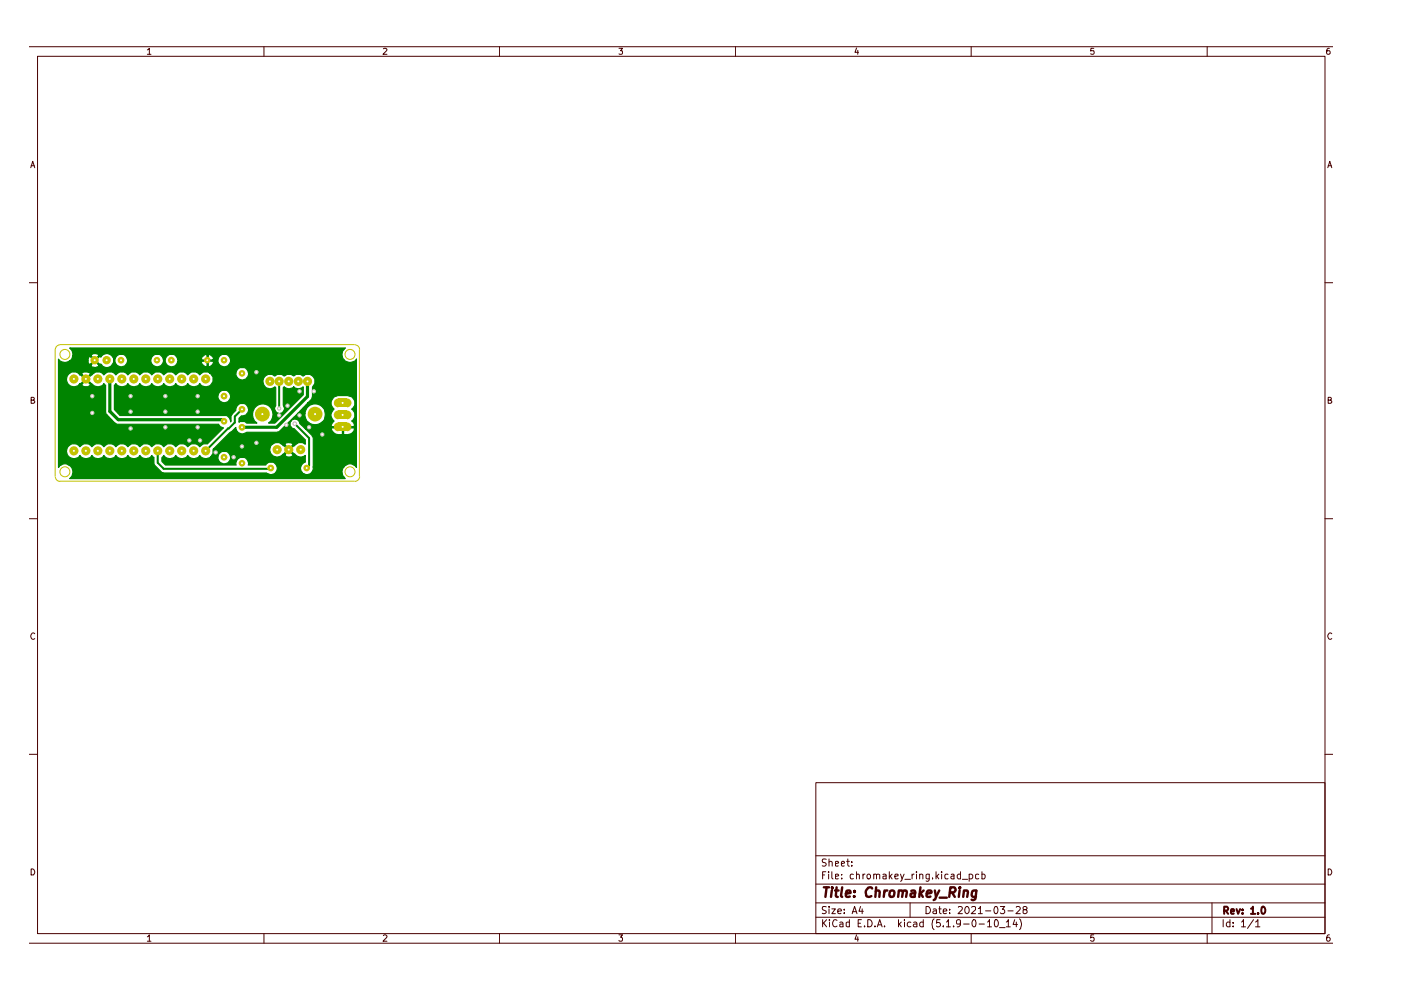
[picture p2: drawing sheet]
<svg xmlns="http://www.w3.org/2000/svg" width="297mm" height="210mm" viewBox="0 0 297 210" stroke-linecap="round" stroke-linejoin="round" font-family="sans-serif">
<g fill="none" stroke="#480000" stroke-width=".21">
<path d="M6.3 9.9h276.3M8 11.9h272.9v186.1h-272.9zM31.2 10.6l.5-.4v1.3M31.2 11.5h.8M56 9.9v2M81.3 10.3l.5-.1 .2 .4-.8 .9h.8M105.9 9.9v2M131.2 10.2h.8l-.4 .6h.3v.6h-.7M156 9.9v2M181.6 10.2l-.3 .9h.7M181.9 10.7v.8M205.9 9.9v2"/>
<path d="M231.9 10.2h-.6l-.1 .6h.7a.48 .48 0 0 1 0 .6 .48 .48 0 0 1-.7 0M255.9 9.9v2M281.9 10.2l-.5 .1-.1 1 .2 .2 .4-.1 .1-.4-.1-.2h-.6v.2M6.5 35.6l.4-1.4 .5 1.4M6.6 35.1h.7M281.5 35.6l.4-1.4 .5 1.4M281.6 35.1h.7M6.3 59.9h1.7M280.9 59.9h1.7M6.6 84.8h.6v-.5l-.6-.1v1.3h.5l.3-.4-.4-.3M281.6 84.8h.6v-.5l-.6-.1v1.3h.5l.3-.4-.4-.3M6.3 110h1.7"/>
<path d="M280.9 110h1.7M7.4 134.4a.57 .57 0 0 0-.8 0 .57 .57 0 0 0 0 .8l.3 .4 .5-.2M282.4 134.4a.57 .57 0 0 0-.8 0 .57 .57 0 0 0 0 .8l.3 .4 .5-.2M6.3 159.9h1.7M280.9 159.9h1.7M173 165.9h107.9v32.1h-107.9zM6.3 200h276.3M6.6 184.2a.71 .71 0 0 1 .7 .5 .71 .71 0 0 1-.2 .8h-.5zM31.2 198.6l.5-.4v1.4M31.2 199.6h.8M56 198v2M81.3 198.4l.1-.2h.4l.2 .4-.8 1h.8"/>
<path d="M105.9 198v2M131.2 198.2h.8l-.4 .5 .4 .3-.1 .5-.5 .1-.2-.2M156 198v2M173 194.5h107.9M173 191.4h107.9M173 187.5h107.9M173 181.4h107.9M174.4 195v1.5M174.4 185.5h.4M174.6 195.7l.7 .8M175.1 184.8h-.7v1.6M175.2 192.3h-.8a.61 .61 0 0 0 .1 .6 .61 .61 0 0 0 .6 .2l.1 .4a.6 .6 0 0 1-.9 .1"/>
<path d="M175.2 182.2h-.8a.53 .53 0 0 0 .1 .6 .53 .53 0 0 0 .5 .2l.2 .2-.2 .4h-.7M175.3 195l-.9 .9M175.7 184.8v.2M175.7 185.3v1.1M175.8 192.2v.2M175.8 182.8l.1-.1a.36 .36 0 0 1 .5 .2v.7M175.8 182.1v1.5M175.8 192.7v1M175.9 195v.2M175.9 195.5v1M176.4 192.7h.7l-.7 1h.7M176.4 184.8v1.3l.2 .3"/>
<path d="M177.1 185.8l.7-.1-.2-.4-.5 .1v.9h.6M177.1 183.1l.7-.1-.2-.4-.5 .1v.9h.6M177.5 195.2l-.4-.2a.78 .78 0 0 0-.6 .7 .78 .78 0 0 0 .6 .8l.4-.2M177.6 193.2l.8-.1-.1-.3-.4-.1-.3 .3v.5l.3 .2 .4-.1M178.1 195.6h.5l.1 .9M178.4 183.1l.7-.1-.2-.4-.4 .1-.1 .7 .2 .2h.4M178.5 186.2v.2M178.5 185.4v.1M178.7 195.9l-.6 .1v.4h.6M179 193.5v.2M179 192.8v.2M179.5 182.6h.6"/>
<path d="M179.7 182.1v1.3l.4 .2M180.1 195.6l-.4-.1-.3 .2v.6l.3 .2 .4-.1M180.1 195v1.5M180.6 183.5v.1M180.6 182.7v.2M180.7 193.7l.5-1.5 .5 1.5M180.8 193.3h.7M180.9 185.4l-.4-.1-.2 .3v.7h.6M181.6 198.2l-.3 .9h.7M181.6 185.5l.2-.2 .4 .2v.9M181.6 184.8v1.6M181.9 198.6v1"/>
<path d="M181.9 195.7h.6M182.5 192.2l-.4 1h.9M182.6 195h-.7v1.5h.7M182.8 192.7v1M183 185.3v1.1M183.3 196.3v.2M183.4 185.3l-.4 .3M184 195a.78 .78 0 0 1 .9 .7 .78 .78 0 0 1-.9 .8zM184.1 185.3h.2l.3 .3v.4l-.3 .4h-.2l-.3-.4v-.4zM185.3 185.5l.1-.2 .4 .1v1M185.3 185.3v1.1M185.5 196.3v.2"/>
<path d="M185.8 185.5l.3-.2 .4 .2v.9M186 196.5l.5-1.5 .5 1.5M186.2 196.1h.7M187.2 185.4l.4-.1 .3 .2v.9M187.5 196.3v.2M187.9 185.7l-.7 .1v.5h.7M188.6 184.8v1.6M188.7 185.8l.4 .6M189.1 185.3l-.5 .6M189.7 185.8l.7-.1v-.3l-.5-.1-.2 .2 .1 .8h.6M190.5 195v1.5M190.7 195.9l.4 .6"/>
<path d="M190.9 185.3l.4 1.1M191.1 195.5l-.6 .6M191.7 185.3l-.5 1.4-.3 .2M191.8 195v.2M191.8 195.5v1M191.9 186.4h1.1M193 191.4v3.1M193.1 195.6h-.6l-.1 .7a.52 .52 0 0 0 .7 .1M193.4 185.3v1.1M193.7 195.6h.6l.1 .9M193.8 185.3l-.4 .3M194.3 184.8v.2"/>
<path d="M194.3 185.3v1.1M194.4 195.9h-.5l-.3 .3 .3 .3 .5-.1M195 185.5l.2-.2 .5 .2v.9M195 185.3v1.1M195.7 195.6h-.5l-.2 .7a.52 .52 0 0 0 .7 .1M195.7 195v1.5M196.3 192.2a.78 .78 0 0 1 1 .8 .78 .78 0 0 1-1 .7zM197 185.3v1.2l-.2 .4-.5-.1M197 185.4l-.4-.1-.3 .2v.7l.3 .2 .4-.1M197.7 186.2v.2M197.9 192.8h.6v.9M198 194.8a1.74 1.74 0 0 0 0 2.3"/>
<path d="M198.5 184.8v1.6M198.5 193.1h-.5l-.2 .3 .2 .3 .5-.1M198.6 185.8l.5 .6M199.1 192.7h.5M199.1 185.3l-.6 .6M199.2 192.2v1.3l.4 .2M199.3 195h-.7l-.1 .7 .2-.1 .5 .1 .2 .6-.3 .2h-.4l-.2-.2M199.6 184.8v.2M199.6 185.3v1.1M200 193.2l.7-.1v-.3l-.5-.1-.2 .3v.5l.2 .2 .5-.1M200 196.3v.2M200.7 195.5l.4-.5v1.5"/>
<path d="M200.7 196.5h.8M201 185.4l-.4-.1-.3 .3 .1 .7h.6M201.3 193.5v.2M201.3 192.8v.2M201.7 185.4h.6v1M202.2 196.3v.2M202.3 185.7l-.7 .2 .2 .5 .5-.1M203.2 192.4l.2-.2h.3l.3 .4-.9 1.1h.9M203.6 195.7l-.1 .2h-.6l-.1-.2 .1-.5 .2-.2 .5 .2v1l-.4 .3h-.3M203.6 185.4l-.4-.1-.3 .3 .1 .6 .2 .2 .4-.1M203.6 184.8v1.6M204 186.4h1.1"/>
<path d="M204.3 195.9h1.2M204.7 192.4l.3-.2a.82 .82 0 0 1 .5 .8 .82 .82 0 0 1-.5 .7 .93 .93 0 0 1-.3-1.3zM205.5 185.4a.52 .52 0 0 1 .7 .2l-.1 .7h-.6M205.5 185.3v1.6M205.9 198v2M206 192.4l.2-.2 .6 .1v.6l-.9 .8h.9M206.4 195a.89 .89 0 0 1 .4 1.4l-.2 .1a.88 .88 0 0 1-.2-1.5zM207.4 192.6h.2l.3-.4v1.5M207.4 193.7h.9M207.5 185.4l-.4-.1-.3 .2v.7l.3 .2 .4-.1M207.6 195.9h1.1M208.2 185.4l.4-.1 .3 .3-.1 .6-.2 .2-.4-.1"/>
<path d="M208.2 184.8v1.6M209 193.1h1.1M209.4 195.5l.4-.5v1.5M209.4 196.5h.8M210.9 192.3l.2-.1a.89 .89 0 0 1 .3 1.4l-.2 .1a.78 .78 0 0 1-.5-.6 .78 .78 0 0 1 .2-.7zM210.9 195.2l.3-.2a.82 .82 0 0 1 .5 .7 .82 .82 0 0 1-.5 .8l-.3-.2-.1-.4zM211.9 196.7h1.2M212.1 192.2h.9l-.5 .6 .4 .2 .1 .5-.2 .2-.7-.2M213.4 195.5l.4-.5v1.5M213.4 196.5h.8M213.7 193.1h1.1M215.1 195l-.3 1h.9"/>
<path d="M215.5 192.4l.1-.2h.4l.3 .4-.9 1.1h.9M215.5 195.5v1M216.2 194.8a1.74 1.74 0 0 1 0 2.3M217.2 192.9l-.3-.2v-.3l.3-.2 .4 .1 .2 .3-.9 .4 .1 .6a.52 .52 0 0 0 .8-.1v-.4l-.4-.2M231.9 198.2h-.6l-.1 .7 .3-.2 .4 .1v.7l-.4 .1-.3-.2M255.9 198v2M257 191.4v6.6M259.3 195v1.5M260.8 195.6l-.5-.1-.3 .3v.5l.3 .2 .5-.1M260.8 195v1.5M261.5 196.3v.2M261.5 195.6v.1"/>
<path d="M263.2 195.5l.5-.5v1.5M263.2 196.5h.9M265.8 195l-1.3 1.8M266.2 195.5l.5-.5v1.5M266.2 196.5h.9M281.6 184.2a.71 .71 0 0 1 .7 .5 .71 .71 0 0 1-.2 .8h-.5zM281.9 198.2a.58 .58 0 0 0-.6 .6v.7l.5 .1 .2-.3v-.3l-.2-.3h-.3l-.2 .3"/>
</g>
<path d="M259.5 193.1h.6a.47 .47 0 0 0 .3-.4 .47 .47 0 0 0-.3-.5h-.6v1.6M259.9 193.1l.5 .7M261 193.3l.7-.1-.2-.5-.4 .1-.1 .8 .2 .2 .4-.1M262.2 192.7l.3 1.1 .4-1.1M263.4 193.6v.2M263.4 192.8v.2M265.2 192.7h.2l.2-.5v1.6M265.2 193.8h.9M266.7 193.6v.2M267.5 192.4l.3-.2a.82 .82 0 0 1 .5 .8 .82 .82 0 0 1-.5 .8l-.3-.2-.1-.4z" fill="none" stroke="#480000" stroke-width=".42"/>
<g fill="none" stroke="#480000" stroke-width=".51">
<path d="M174.7 188.1h1.1M175.3 188.1l-.3 2.1M176.4 188.8l-.2 1.4M176.4 188.1v.3M177 188.8h.8M177.4 188.1l-.2 1.8 .4 .3M178.6 188.1l-.3 1.8 .3 .3M179.3 189.5l1-.2v-.4h-.8l-.2 1 .3 .3 .6-.1M181.1 190v.2M181.2 188.9v.2M184.9 188.4l-.1-.2a.79 .79 0 0 0-1.1 .4l-.1 .4v.9a.82 .82 0 0 0 1.1 .1M185.7 189l.3-.2 .4 .1v1.3"/>
<path d="M185.8 188.1l-.2 2.1M187.5 188.8l-.1 1.4M188.1 188.8l-.4 .1-.2 .3M188.7 189l.4-.2a.46 .46 0 0 1 .6 .4l-.1 .5a.52 .52 0 0 1-.5 .5 .52 .52 0 0 1-.5-.5zM190.6 189l.2-.2 .5 .1v1.3M190.6 188.8l-.2 1.4M191.4 189.1l.3-.3 .5 .1-.1 1.3M193.2 188.9h.8l-.1 1.3M194.1 189.3l-1 .2-.1 .2 .1 .4 .2 .1 .7-.1M195.2 188.1l-.3 2.1M195.2 189.4l.5 .8M195.8 188.8l-.8 .8"/>
<path d="M196.5 189.5l.9-.2v-.4l-.6-.1-.3 .3v1h.8M198.2 188.8l.3 1.4M199.1 188.8l-.8 1.9-.3 .1M199.2 190.3h1.5M201.4 189.2l1-.1 .2-.3-.2-.6-.9-.1-.2 2.1M201.8 189.2l.6 1M203.5 188.8l-.2 1.4M203.5 188.1l-.1 .1 .1 .2 .1-.2-.1-.1v.3M204.4 189l.2-.2 .5 .1v1.3M204.4 188.8l-.2 1.4M207 188.8l-.2 1.9-.4 .1h-.4M207 188.9l-.5-.1-.3 .2-.1 1a.64 .64 0 0 0 .8 .1"/>
</g>
<path d="M33.4 95.6v2.5l1.3 1.3h22.6M48.3 90.8l-4.7 4.8" fill="none" stroke="#008400" stroke-width=".42"/>
<path d="M23.3 80.3v6.9l1.8 1.8h22.1" fill="none" stroke="#008400" stroke-width=".68"/>
<path d="M12.4 76.2a1.71 1.71 0 0 0 2.4 .3h3.9l.1 .6 .3 .2 .8-.9h.4l.8 .9 .3-.1 .1 .1a1.35 1.35 0 0 0 2.1 .3l.5-.8v-.5h.2v.3a1.36 1.36 0 0 0 1.5 1.2 1.36 1.36 0 0 0 1.3-1.5h4.9v.3a1.36 1.36 0 0 0 1.4 1.2 1.36 1.36 0 0 0 1.3-1.5h.3v.3a1.33 1.33 0 0 0 1.3 1.2 1.33 1.33 0 0 0 1.3-1h5.1l.3 .5a.65 .65 0 0 0 .9 .3v-1h.3v1l.1 .2 .7-.5 .3-.4-.1-.3h-2.4l-.1 .2h-5.1v-.7h5.1l.1 .2h1.1v-1.1h.3v1.1h2a1.35 1.35 0 0 0 1.1 1.5 1.35 1.35 0 0 0 1.6-1.1 1.35 1.35 0 0 0-.9-1.6l-1.1 .1a1.46 1.46 0 0 0-.7 1.1h-1l.1-.2a1.08 1.08 0 0 0-1.4-.9 1.15 1.15 0 0 0-1.2 .9h-5.1l-.6-.9-1.1-.1-.6 .5-.3 .7h-.3a1.49 1.49 0 0 0-1-1.2l-1 .1a1.46 1.46 0 0 0-.7 1.1h-4.9l-.4-.7-.6-.5-1 .1-.4 .4-.4 .7h-.2a1.44 1.44 0 0 0-1.1-1.3 1.44 1.44 0 0 0-1.6 .7l-.3-.1-.8 .8h-.4l-.8-.8h-.3l-.1 .9h-3.9l.5-.5 .2-.6h3.8l.8 .8 .9-.8a1 1 0 0 0-1.5-.3h-.2v.3h-3.8l-.2-1-.5-.6h58.4l-.1 .1a1.69 1.69 0 0 0-.1 2.5 1.69 1.69 0 0 0 2.6-.2v22.8a1.72 1.72 0 0 0-2.6-.1 1.72 1.72 0 0 0 .2 2.6h-58.4l.3-.4a1.69 1.69 0 0 0-.3-2.3 1.69 1.69 0 0 0-2.4 .3v-3.6h1.7a1.59 1.59 0 0 0 1.1 1.6 1.59 1.59 0 0 0 1.8-.5 1.52 1.52 0 0 0 2.5 0 1.52 1.52 0 0 0 2.6 0 1.52 1.52 0 0 0 2.5 0 1.52 1.52 0 0 0 2.5 0 1.52 1.52 0 0 0 2.6 0 1.52 1.52 0 0 0 2.5 0l.4 .4v1.3l.2 .4 1.5 1.5 .4 .1 21.9 .1a1.36 1.36 0 0 0 2-.5 1.36 1.36 0 0 0-.7-1.9h-.9l-.7 .6h-3.7a1.33 1.33 0 0 0-.8-1.6l-1 .1a1.3 1.3 0 0 0-.7 1.5h-15l-.8-.8v-.8l.5-.4a1.52 1.52 0 0 0 2.5 0 1.52 1.52 0 0 0 2.5 0 1.52 1.52 0 0 0 2.6 0 1.57 1.57 0 0 0 2.3 .3h1.5v.3a1.36 1.36 0 0 0 2.2 .9 1.36 1.36 0 0 0-.4-2.4l-1.1 .1a1.46 1.46 0 0 0-.7 1.1h-1.5l.5-.8 .1-.9h11.9v.3a1.58 1.58 0 0 0 1.1 1.3 1.58 1.58 0 0 0 1.6-.4h.5l.1 .2a1.26 1.26 0 0 0 1.6 0v-.2l-.8-.9-.9 .9h-.5l1.2-1h.3l1 .8a1.58 1.58 0 0 0 2.3 .4l-.1 1.4a1.35 1.35 0 0 0-.8 1.7 1.35 1.35 0 0 0 1.7 .9 1.35 1.35 0 0 0 .9-1.7v-6.1l-1.7-1.9h5.5v.2a1.98 1.98 0 0 0 2.4 1.1v-1.5h.3v1.5h.9a1.25 1.25 0 0 0 1.3-1.5l-10.4 .2-1.2-1.1a1.01 1.01 0 0 0-1.4-.8 1.01 1.01 0 0 0-.3 1.6l.6 .3 2.3 2.4v.9l-.5-.3h-.9l-.9 .6v-.1l-1 1h-.3l-1.2-1.1h.5l.9 .9 .8-.9v-.3l-.6-.1h-.9l-.2 .4h-.5l-.7-.4h-.9l-.8 .5-.3 .8h-11.9l4.7-4.6a1.4 1.4 0 0 0 .8 1.3 1.4 1.4 0 0 0 1.5-.2h6.5l.4-.2 3.9-3.8h1.5v.4a2.17 2.17 0 0 0 3.3 1.6 2.17 2.17 0 0 0 0-3.7 2.17 2.17 0 0 0-3.3 1.7h-1.5l2.1-2.2h4.9l.2 .6 .5 .6-.1 .2a1.49 1.49 0 0 0 .1 2.4l-.6 .7 .1 .5h4.8v-.7l-.6-.5 .3-.2a1.5 1.5 0 0 0-.3-2.4 1.57 1.57 0 0 0 .7-1.7 1.57 1.57 0 0 0-1.5-1.1h-2l-.8 .2-.6 .8-.2 .6h-4.9l1-1 .1-2.4 .5-.8a1.6 1.6 0 0 0-2-1.9l-.5 .3-.6-.3h-.9l-.5 .3-.3-.2a1.45 1.45 0 0 0-1.8 .2l-.5-.3h-.9l-.6 .3a1.51 1.51 0 0 0-2.1 .2 1.51 1.51 0 0 0 .1 2.1 1.51 1.51 0 0 0 2.1 0l.2 .2v3.8l-.3 .5a1.05 1.05 0 0 0 1.3 1.1 1.05 1.05 0 0 0 .6-1.6v-3.8l.1-.2 .1 .1a1.41 1.41 0 0 0 2-.1 1.32 1.32 0 0 0 1.9 0l.1 1.7-6 6h-1.4a2.22 2.22 0 0 0 .5-3.3 2.22 2.22 0 0 0-3.4 0 2.22 2.22 0 0 0 .5 3.3h-2.2l-.5-.3h-.9l-.2 .1v-.8l.5-.5a1.35 1.35 0 0 0 1.5-1.1 1.35 1.35 0 0 0-.9-1.5h-1a1.43 1.43 0 0 0-.8 1.4l-1 1.2-.1 1.3v-.2a1.49 1.49 0 0 0-.9-1.2h-22.6l-1.1-1.3v-2.9h21.9a1.35 1.35 0 0 0 1.1 1.5 1.35 1.35 0 0 0 1.6-1 1.35 1.35 0 0 0-.9-1.6h-1.1a1.46 1.46 0 0 0-.7 1.1h-21.9v-2.2l.3-.3a1.57 1.57 0 0 0 2.5-.1 1.52 1.52 0 0 0 2.6 0 1.52 1.52 0 0 0 2.5 0 1.52 1.52 0 0 0 2.6 0 1.52 1.52 0 0 0 2.5 0 1.52 1.52 0 0 0 2.5 0 1.52 1.52 0 0 0 2.6 0 1.57 1.57 0 0 0 2.3 .4l.5-.8v-.9l-.7-.9h5.5v.3a1.36 1.36 0 0 0 2.2 .9 1.36 1.36 0 0 0-.4-2.4l-1 .1a1.46 1.46 0 0 0-.8 1.1h-5.5l-.4-.2h-1l-.7 .6a1.63 1.63 0 0 0-2.6 0l-.8-.6h-.9l-.8 .6a1.63 1.63 0 0 0-2.6 0l-.8-.6h-.9l-.8 .6a1.63 1.63 0 0 0-2.6 0l-.8-.6h-.9l-.8 .6a1.63 1.63 0 0 0-2.6 0l-.8-.6h-.9l-.7 .6a1.66 1.66 0 0 0-2.8 0l-.9 .9 .9 .9a1.69 1.69 0 0 0 2.8 0l.3 .4v5.9l1.9 2.1 .5 .3h21.6l.3 .5 .7 .2-3.4 3.4h-.9l-.7 .6a1.63 1.63 0 0 0-2.6 0l-.8-.6h-.9l-.8 .6a1.63 1.63 0 0 0-2.6 0l-.8-.6h-.9l-.8 .6a1.63 1.63 0 0 0-2.6 0l-.8-.6h-.9l-.8 .6a1.63 1.63 0 0 0-2.6 0l-.8-.6h-.9l-.7 .6a1.63 1.63 0 0 0-2.7 0l-.7-.6h-1l-.7 .6a1.59 1.59 0 0 0-1.8-.6 1.59 1.59 0 0 0-1.1 1.4h-1.7v-15.2h1.7v.3a1.57 1.57 0 0 0 1.1 1.3 1.57 1.57 0 0 0 1.6-.4h.5l.1 .2a1.24 1.24 0 0 0 1.8-.2l-1-.9-.9 .9h-.5l1.3-1.1-1.3-1.1h.5l.9 .9 1-.9-.1-.3-1.3-.1-.4 .1-.1 .3-.6-.1a1.62 1.62 0 0 0-2.6 1.1h-1.7v-2.9h6.9l.3 .5h.6l.7-.2 .1-.3-.9-.8-.8 .8h-6.9z" fill="#008400"/>
<path d="M12.4 76.2a1.71 1.71 0 0 0 2.4 .3h3.9l.1 .6 .3 .2 .8-.9h.4l.8 .9 .3-.1 .1 .1a1.35 1.35 0 0 0 2.1 .3l.5-.8v-.5h.2v.3a1.36 1.36 0 0 0 1.5 1.2 1.36 1.36 0 0 0 1.3-1.5h4.9v.3a1.36 1.36 0 0 0 1.4 1.2 1.36 1.36 0 0 0 1.3-1.5h.3v.3a1.33 1.33 0 0 0 1.3 1.2 1.33 1.33 0 0 0 1.3-1h5.1l.3 .5a.65 .65 0 0 0 .9 .3v-1h.3v1l.1 .2 .7-.5 .3-.4-.1-.3h-2.4l-.1 .2h-5.1v-.7h5.1l.1 .2h1.1v-1.1h.3v1.1h2a1.35 1.35 0 0 0 1.1 1.5 1.35 1.35 0 0 0 1.6-1.1 1.35 1.35 0 0 0-.9-1.6l-1.1 .1a1.46 1.46 0 0 0-.7 1.1h-1l.1-.2a1.08 1.08 0 0 0-1.4-.9 1.15 1.15 0 0 0-1.2 .9h-5.1l-.6-.9-1.1-.1-.6 .5-.3 .7h-.3a1.49 1.49 0 0 0-1-1.2l-1 .1a1.46 1.46 0 0 0-.7 1.1h-4.9l-.4-.7-.6-.5-1 .1-.4 .4-.4 .7h-.2a1.44 1.44 0 0 0-1.1-1.3 1.44 1.44 0 0 0-1.6 .7l-.3-.1-.8 .8h-.4l-.8-.8h-.3l-.1 .9h-3.9l.5-.5 .2-.6h3.8l.8 .8 .9-.8a1 1 0 0 0-1.5-.3h-.2v.3h-3.8l-.2-1-.5-.6h58.4l-.1 .1a1.69 1.69 0 0 0-.1 2.5 1.69 1.69 0 0 0 2.6-.2v22.8a1.72 1.72 0 0 0-2.6-.1 1.72 1.72 0 0 0 .2 2.6h-58.4l.3-.4a1.69 1.69 0 0 0-.3-2.3 1.69 1.69 0 0 0-2.4 .3v-3.6h1.7a1.59 1.59 0 0 0 1.1 1.6 1.59 1.59 0 0 0 1.8-.5 1.52 1.52 0 0 0 2.5 0 1.52 1.52 0 0 0 2.6 0 1.52 1.52 0 0 0 2.5 0 1.52 1.52 0 0 0 2.5 0 1.52 1.52 0 0 0 2.6 0 1.52 1.52 0 0 0 2.5 0l.4 .4v1.3l.2 .4 1.5 1.5 .4 .1 21.9 .1a1.36 1.36 0 0 0 2-.5 1.36 1.36 0 0 0-.7-1.9h-.9l-.7 .6h-3.7a1.33 1.33 0 0 0-.8-1.6l-1 .1a1.3 1.3 0 0 0-.7 1.5h-15l-.8-.8v-.8l.5-.4a1.52 1.52 0 0 0 2.5 0 1.52 1.52 0 0 0 2.5 0 1.52 1.52 0 0 0 2.6 0 1.57 1.57 0 0 0 2.3 .3h1.5v.3a1.36 1.36 0 0 0 2.2 .9 1.36 1.36 0 0 0-.4-2.4l-1.1 .1a1.46 1.46 0 0 0-.7 1.1h-1.5l.5-.8 .1-.9h11.9v.3a1.58 1.58 0 0 0 1.1 1.3 1.58 1.58 0 0 0 1.6-.4h.5l.1 .2a1.26 1.26 0 0 0 1.6 0v-.2l-.8-.9-.9 .9h-.5l1.2-1h.3l1 .8a1.58 1.58 0 0 0 2.3 .4l-.1 1.4a1.35 1.35 0 0 0-.8 1.7 1.35 1.35 0 0 0 1.7 .9 1.35 1.35 0 0 0 .9-1.7v-6.1l-1.7-1.9h5.5v.2a1.98 1.98 0 0 0 2.4 1.1v-1.5h.3v1.5h.9a1.25 1.25 0 0 0 1.3-1.5l-10.4 .2-1.2-1.1a1.01 1.01 0 0 0-1.4-.8 1.01 1.01 0 0 0-.3 1.6l.6 .3 2.3 2.4v.9l-.5-.3h-.9l-.9 .6v-.1l-1 1h-.3l-1.2-1.1h.5l.9 .9 .8-.9v-.3l-.6-.1h-.9l-.2 .4h-.5l-.7-.4h-.9l-.8 .5-.3 .8h-11.9l4.7-4.6a1.4 1.4 0 0 0 .8 1.3 1.4 1.4 0 0 0 1.5-.2h6.5l.4-.2 3.9-3.8h1.5v.4a2.17 2.17 0 0 0 3.3 1.6 2.17 2.17 0 0 0 0-3.7 2.17 2.17 0 0 0-3.3 1.7h-1.5l2.1-2.2h4.9l.2 .6 .5 .6-.1 .2a1.49 1.49 0 0 0 .1 2.4l-.6 .7 .1 .5h4.8v-.7l-.6-.5 .3-.2a1.5 1.5 0 0 0-.3-2.4 1.57 1.57 0 0 0 .7-1.7 1.57 1.57 0 0 0-1.5-1.1h-2l-.8 .2-.6 .8-.2 .6h-4.9l1-1 .1-2.4 .5-.8a1.6 1.6 0 0 0-2-1.9l-.5 .3-.6-.3h-.9l-.5 .3-.3-.2a1.45 1.45 0 0 0-1.8 .2l-.5-.3h-.9l-.6 .3a1.51 1.51 0 0 0-2.1 .2 1.51 1.51 0 0 0 .1 2.1 1.51 1.51 0 0 0 2.1 0l.2 .2v3.8l-.3 .5a1.05 1.05 0 0 0 1.3 1.1 1.05 1.05 0 0 0 .6-1.6v-3.8l.1-.2 .1 .1a1.41 1.41 0 0 0 2-.1 1.32 1.32 0 0 0 1.9 0l.1 1.7-6 6h-1.4a2.22 2.22 0 0 0 .5-3.3 2.22 2.22 0 0 0-3.4 0 2.22 2.22 0 0 0 .5 3.3h-2.2l-.5-.3h-.9l-.2 .1v-.8l.5-.5a1.35 1.35 0 0 0 1.5-1.1 1.35 1.35 0 0 0-.9-1.5h-1a1.43 1.43 0 0 0-.8 1.4l-1 1.2-.1 1.3v-.2a1.49 1.49 0 0 0-.9-1.2h-22.6l-1.1-1.3v-2.9h21.9a1.35 1.35 0 0 0 1.1 1.5 1.35 1.35 0 0 0 1.6-1 1.35 1.35 0 0 0-.9-1.6h-1.1a1.46 1.46 0 0 0-.7 1.1h-21.9v-2.2l.3-.3a1.57 1.57 0 0 0 2.5-.1 1.52 1.52 0 0 0 2.6 0 1.52 1.52 0 0 0 2.5 0 1.52 1.52 0 0 0 2.6 0 1.52 1.52 0 0 0 2.5 0 1.52 1.52 0 0 0 2.5 0 1.52 1.52 0 0 0 2.6 0 1.57 1.57 0 0 0 2.3 .4l.5-.8v-.9l-.7-.9h5.5v.3a1.36 1.36 0 0 0 2.2 .9 1.36 1.36 0 0 0-.4-2.4l-1 .1a1.46 1.46 0 0 0-.8 1.1h-5.5l-.4-.2h-1l-.7 .6a1.63 1.63 0 0 0-2.6 0l-.8-.6h-.9l-.8 .6a1.63 1.63 0 0 0-2.6 0l-.8-.6h-.9l-.8 .6a1.63 1.63 0 0 0-2.6 0l-.8-.6h-.9l-.8 .6a1.63 1.63 0 0 0-2.6 0l-.8-.6h-.9l-.7 .6a1.66 1.66 0 0 0-2.8 0l-.9 .9 .9 .9a1.69 1.69 0 0 0 2.8 0l.3 .4v5.9l1.9 2.1 .5 .3h21.6l.3 .5 .7 .2-3.4 3.4h-.9l-.7 .6a1.63 1.63 0 0 0-2.6 0l-.8-.6h-.9l-.8 .6a1.63 1.63 0 0 0-2.6 0l-.8-.6h-.9l-.8 .6a1.63 1.63 0 0 0-2.6 0l-.8-.6h-.9l-.8 .6a1.63 1.63 0 0 0-2.6 0l-.8-.6h-.9l-.7 .6a1.63 1.63 0 0 0-2.7 0l-.7-.6h-1l-.7 .6a1.59 1.59 0 0 0-1.8-.6 1.59 1.59 0 0 0-1.1 1.4h-1.7v-15.2h1.7v.3a1.57 1.57 0 0 0 1.1 1.3 1.57 1.57 0 0 0 1.6-.4h.5l.1 .2a1.24 1.24 0 0 0 1.8-.2l-1-.9-.9 .9h-.5l1.3-1.1-1.3-1.1h.5l.9 .9 1-.9-.1-.3-1.3-.1-.4 .1-.1 .3-.6-.1a1.62 1.62 0 0 0-2.6 1.1h-1.7v-2.9h6.9l.3 .5h.6l.7-.2 .1-.3-.9-.8-.8 .8h-6.9z" fill="none" stroke="#008400" stroke-width=".25"/>
<path d="M51.3 86.8l-1.5 1.5v1.3l-1.3 1.2h-.2M57.4 99.2l-.1 .2M59.2 80.9v5.7" fill="none" stroke="#008400" stroke-width=".42"/>
<path d="M47.2 89l.3 .3M51.3 90.6h7.4M65.2 80.9v3.2" fill="none" stroke="#008400" stroke-width=".68"/>
<circle cx="59.2" cy="86.6" r=".21" fill="#008400"/>
<path d="M65.2 84.1l-6.5 6.5" fill="none" stroke="#008400" stroke-width=".68"/>
<path d="M62.5 89.8l3 3.1v5.8l-.5 .5" fill="none" stroke="#008400" stroke-width=".42"/>
<g fill="none" stroke="#c2c200" stroke-width=".21">
<path d="M11.7 74.1v26.9M75.2 73.1h-62.5a1.02 1.02 0 0 0-1 1M75.2 73.1a1.02 1.02 0 0 1 1 1v26.9a.95 .95 0 0 1-1 1.1M11.7 101a1.02 1.02 0 0 0 1 1.1M12.7 102h62.5"/>
<circle cx="13.8" cy="75.1" r="1.06"/>
<circle cx="74.2" cy="75.1" r="1.06"/>
<circle cx="13.8" cy="100" r="1.06"/>
<circle cx="74.2" cy="100" r="1.06"/>
</g>
<g fill="#c2c200">
<path d="M32.8 75.9a.7 .7 0 0 1 .7-.2 .7 .7 0 0 1 .5 .7h-1.4z"/>
<path d="M32.6 76.4h1.4a.7 .7 0 0 1-.7 .7 .7 .7 0 0 1-.7-.7z"/>
<path d="M43.4 75.9a.7 .7 0 0 1 .8-.2 .7 .7 0 0 1 .4 .7h-1.4z"/>
<path d="M43.2 76.4h1.4a.7 .7 0 0 1-.7 .7 .7 .7 0 0 1-.7-.7z"/>
<path d="M47 75.9l.5-.2v1.4a.7 .7 0 0 1-.6-.5 .7 .7 0 0 1 .1-.7z"/>
<path d="M47.5 75.7a.7 .7 0 0 1 .7 .7 .7 .7 0 0 1-.7 .7z"/>
<path d="M47 88.8l.5-.2v1.4a.7 .7 0 0 1-.6-.4 .7 .7 0 0 1 .1-.8z"/>
<path d="M47.5 88.6a.7 .7 0 0 1 .7 .7 .7 .7 0 0 1-.7 .7z"/>
<path d="M71 84.8l.7-.3v1.9a.94 .94 0 0 1-.9-.6 .94 .94 0 0 1 .2-1z"/>
<path d="M73.6 84.5a.94 .94 0 0 1 .9 .9 .94 .94 0 0 1-.9 1z"/>
<path d="M71.7 84.5h1.9v1.9h-1.9z"/>
<path d="M71 87.3l.7-.3v1.9a.94 .94 0 0 1-.9-.6 .94 .94 0 0 1 .2-1z"/>
<path d="M73.6 87a.94 .94 0 0 1 .9 1 .94 .94 0 0 1-.9 .9z"/>
<path d="M71.7 87h1.9v1.9h-1.9z"/>
<path d="M71 89.8l.7-.2v1.8a.94 .94 0 0 1-.9-.5 .94 .94 0 0 1 .2-1.1z"/>
<path d="M73.6 89.6a.94 .94 0 0 1 .9 .9 .94 .94 0 0 1-.9 .9z"/>
<path d="M71.7 89.6h1.9v1.8h-1.9z"/>
<path d="M64.5 98.7a.7 .7 0 0 1 .8-.1 .7 .7 0 0 1 .4 .6h-1.4z"/>
<path d="M64.3 99.2h1.4a.7 .7 0 0 1-.7 .7 .7 .7 0 0 1-.7-.7z"/>
<path d="M51.3 97.5a.7 .7 0 0 1 .7 .7 .7 .7 0 0 1-.7 .7z"/>
<path d="M50.8 97.7l.5-.2v1.4a.7 .7 0 0 1-.6-.4 .7 .7 0 0 1 .1-.8z"/>
<path d="M50.8 78.7l.5-.2v1.4a.7 .7 0 0 1-.6-.5 .7 .7 0 0 1 .1-.7z"/>
<path d="M51.3 78.5a.7 .7 0 0 1 .7 .7 .7 .7 0 0 1-.7 .7z"/>
<circle cx="15.7" cy="95.6" r=".97"/>
<circle cx="18.2" cy="95.6" r=".97"/>
<circle cx="20.7" cy="95.6" r=".97"/>
<circle cx="23.3" cy="95.6" r=".97"/>
<circle cx="25.8" cy="95.6" r=".97"/>
<circle cx="28.4" cy="95.6" r=".97"/>
<circle cx="30.9" cy="95.6" r=".97"/>
<circle cx="33.4" cy="95.6" r=".97"/>
<circle cx="36" cy="95.6" r=".97"/>
<circle cx="38.5" cy="95.6" r=".97"/>
<circle cx="38.5" cy="80.3" r=".97"/>
<circle cx="36" cy="80.3" r=".97"/>
<circle cx="33.4" cy="80.3" r=".97"/>
<circle cx="30.9" cy="80.3" r=".97"/>
<circle cx="28.4" cy="80.3" r=".97"/>
<circle cx="36.3" cy="76.4" r=".72"/>
<circle cx="25.8" cy="80.3" r=".97"/>
<circle cx="23.3" cy="80.3" r=".97"/>
<circle cx="20.7" cy="80.3" r=".97"/>
<circle cx="18.2" cy="80.3" r=".97"/>
<circle cx="15.7" cy="80.3" r=".97"/>
<circle cx="22.6" cy="76.4" r=".89"/>
<circle cx="20.1" cy="76.4" r=".89"/>
<circle cx="25.7" cy="76.4" r=".72"/>
<circle cx="43.6" cy="80.3" r=".97"/>
<circle cx="41.1" cy="80.3" r=".97"/>
<circle cx="47.5" cy="84" r=".72"/>
<circle cx="41.1" cy="95.6" r=".97"/>
<circle cx="43.6" cy="95.6" r=".97"/>
<circle cx="47.5" cy="96.9" r=".72"/>
<circle cx="63.8" cy="95.3" r=".97"/>
<circle cx="61.2" cy="95.3" r=".97"/>
<circle cx="66.8" cy="87.8" r="1.57"/>
<circle cx="59.2" cy="80.9" r=".97"/>
<circle cx="61.2" cy="80.9" r=".97"/>
<circle cx="63.2" cy="80.9" r=".97"/>
<circle cx="65.2" cy="80.9" r=".97"/>
<circle cx="57.2" cy="80.9" r=".97"/>
<circle cx="58.8" cy="95.3" r=".97"/>
<circle cx="55.6" cy="87.8" r="1.57"/>
<circle cx="51.3" cy="90.6" r=".72"/>
<circle cx="57.4" cy="99.2" r=".72"/>
<circle cx="51.3" cy="86.8" r=".72"/>
</g>
<g fill="#c2c2c2">
<circle cx="27.7" cy="84" r=".47"/>
<circle cx="27.7" cy="87.3" r=".47"/>
<circle cx="27.7" cy="90.8" r=".47"/>
<circle cx="19.6" cy="84" r=".47"/>
<circle cx="19.6" cy="87.5" r=".47"/>
<circle cx="35.1" cy="84" r=".47"/>
<circle cx="35.1" cy="87.3" r=".47"/>
<circle cx="35.1" cy="90.6" r=".47"/>
<circle cx="41.9" cy="87.3" r=".47"/>
<circle cx="41.9" cy="90.6" r=".47"/>
<circle cx="40.1" cy="93.4" r=".47"/>
<circle cx="61" cy="86" r=".47"/>
<circle cx="60.7" cy="90.1" r=".47"/>
<circle cx="59.2" cy="88.1" r=".47"/>
<circle cx="54.4" cy="78.9" r=".47"/>
<circle cx="59.2" cy="86.6" r=".47"/>
<circle cx="63.5" cy="83" r=".47"/>
<circle cx="66.5" cy="83" r=".47"/>
<circle cx="63.5" cy="88.1" r=".47"/>
<circle cx="65.5" cy="90.6" r=".47"/>
<circle cx="68.3" cy="92.1" r=".47"/>
<circle cx="62.5" cy="89.8" r=".47"/>
<circle cx="41.9" cy="84" r=".47"/>
<circle cx="51.3" cy="94.7" r=".47"/>
<circle cx="42.4" cy="93.4" r=".47"/>
<circle cx="45.7" cy="95.9" r=".47"/>
<circle cx="49.5" cy="96.9" r=".47"/>
<circle cx="54.4" cy="93.9" r=".47"/>
</g>
<g fill="#fff">
<path d="M15.6 95.4l.3 .2-.1 .2-.3-.2z"/>
<path d="M18.1 95.4l.3 .2-.1 .2-.3-.2z"/>
<path d="M20.6 95.4l.4 .2-.2 .2-.3-.2z"/>
<path d="M23.2 95.4l.3 .2-.1 .2-.3-.2z"/>
<path d="M25.7 95.4l.3 .2-.1 .2-.3-.2z"/>
<path d="M28.3 95.4l.3 .2-.1 .2-.3-.2z"/>
<path d="M30.8 95.4l.3 .2-.1 .2-.3-.2z"/>
<path d="M33.3 95.4l.4 .2-.2 .2-.3-.2z"/>
<path d="M35.9 95.4l.3 .2-.1 .2-.3-.2z"/>
<path d="M38.4 95.4l.3 .2-.1 .2-.3-.2z"/>
<path d="M38.4 80.2l.3 .1-.1 .2-.3-.2z"/>
<path d="M35.9 80.2l.3 .1-.1 .2-.3-.2z"/>
<path d="M33.3 80.2l.4 .1-.2 .2-.3-.2z"/>
<path d="M30.8 80.2l.3 .1-.1 .2-.3-.2z"/>
<path d="M28.3 80.2l.3 .1-.1 .2-.3-.2z"/>
<path d="M36.2 76.2l.3 .2-.1 .2-.3-.2z"/>
<path d="M33.2 76.2l.3 .2-.1 .2-.3-.2z"/>
<path d="M25.7 80.2l.3 .1-.1 .2-.3-.2z"/>
<path d="M23.2 80.2l.3 .1-.1 .2-.3-.2z"/>
<path d="M20.6 80.2l.4 .1-.2 .2-.3-.2z"/>
<path d="M18.1 80.2l.3 .1-.1 .2-.3-.2z"/>
<path d="M15.6 80.2l.3 .1-.1 .2-.3-.2z"/>
<path d="M22.5 76.2l.3 .2-.1 .2-.3-.2z"/>
<path d="M20 76.2l.3 .2-.1 .2-.3-.2z"/>
<path d="M25.6 76.2l.3 .2-.1 .2-.4-.2z"/>
<path d="M43.5 80.2l.3 .1-.1 .2-.3-.2z"/>
<path d="M41 80.2l.3 .1-.1 .2-.3-.2z"/>
<path d="M43.8 76.2l.4 .2-.2 .2-.3-.2z"/>
<path d="M47.4 83.8l.3 .2-.1 .2-.3-.2z"/>
<path d="M47.4 76.2l.3 .2-.1 .2-.3-.2z"/>
<path d="M41 95.4l.3 .2-.1 .2-.3-.2z"/>
<path d="M43.5 95.4l.3 .2-.1 .2-.3-.2z"/>
<path d="M47.4 89.1l.3 .2-.1 .2-.3-.2z"/>
<path d="M47.4 96.8l.3 .1-.1 .2-.3-.2z"/>
<path d="M72.5 85.2l.4 .2-.2 .2-.3-.2z"/>
<path d="M72.5 87.8l.4 .2-.2 .2-.3-.2z"/>
<path d="M72.5 90.3l.4 .2-.2 .2-.3-.2z"/>
<path d="M63.7 95.1l.3 .2-.1 .2-.4-.2z"/>
<path d="M61.1 95.1l.3 .2-.1 .2-.3-.2z"/>
<path d="M66.7 87.6l.3 .2-.1 .2-.3-.2z"/>
<path d="M64.9 99l.3 .2-.1 .2-.3-.2z"/>
<path d="M59.1 80.7l.3 .2-.1 .1-.3-.1z"/>
<path d="M61.1 80.7l.3 .2-.1 .1-.3-.1z"/>
<path d="M63.1 80.7l.4 .2-.2 .1-.3-.1z"/>
<path d="M65.1 80.7l.3 .2-.1 .1-.3-.1z"/>
<path d="M57.1 80.7l.3 .2-.1 .1-.3-.1z"/>
<path d="M58.7 95.1l.3 .2-.1 .2-.4-.2z"/>
<path d="M55.5 87.6l.3 .2-.1 .2-.3-.2z"/>
<path d="M51.2 90.4l.3 .2-.1 .2-.3-.2z"/>
<path d="M51.2 98l.3 .2-.1 .2-.3-.2z"/>
<path d="M57.3 99l.3 .2-.1 .2-.3-.2z"/>
<path d="M51.2 86.6l.3 .2-.1 .2-.3-.2z"/>
<path d="M51.2 79l.3 .2-.1 .2-.3-.2z"/>
<path d="M27.6 83.8l.3 .2-.1 .2-.3-.2z"/>
<path d="M27.6 87.1l.3 .2-.1 .2-.3-.2z"/>
<path d="M27.6 90.7l.3 .1-.1 .2-.3-.2z"/>
<path d="M19.5 83.8l.3 .2-.1 .2-.4-.2z"/>
<path d="M19.5 87.4l.3 .1-.1 .2-.4-.2z"/>
<path d="M35 83.8l.3 .2-.1 .2-.4-.2z"/>
<path d="M35 87.1l.3 .2-.1 .2-.4-.2z"/>
<path d="M35 90.4l.3 .2-.1 .2-.4-.2z"/>
<path d="M41.8 87.1l.3 .2-.1 .2-.3-.2z"/>
<path d="M41.8 90.4l.3 .2-.1 .2-.3-.2z"/>
<path d="M40 93.2l.3 .2-.1 .2-.3-.2z"/>
<path d="M60.9 85.8l.3 .2-.1 .2-.4-.2z"/>
<path d="M60.6 89.9l.3 .2-.1 .2-.3-.2z"/>
<path d="M59.1 87.9l.3 .2-.1 .1-.3-.1z"/>
<path d="M54.3 78.7l.3 .2-.1 .2-.4-.2z"/>
<path d="M59.1 86.4l.3 .2-.1 .2-.3-.2z"/>
<path d="M63.4 82.8l.3 .2-.1 .2-.3-.2z"/>
<path d="M66.4 82.8l.4 .2-.2 .2-.3-.2z"/>
<path d="M63.4 87.9l.3 .2-.1 .1-.3-.1z"/>
<path d="M65.4 90.4l.3 .2-.1 .2-.3-.2z"/>
<path d="M68.2 91.9l.3 .2-.1 .2-.3-.2z"/>
<path d="M62.4 89.6l.3 .2-.1 .2-.3-.2z"/>
<path d="M41.8 83.8l.3 .2-.1 .2-.3-.2z"/>
<path d="M51.2 94.5l.3 .2-.1 .1-.3-.1z"/>
<path d="M42.3 93.2l.3 .2-.1 .2-.3-.2z"/>
<path d="M45.6 95.7l.3 .2-.1 .2-.3-.2z"/>
<path d="M49.4 96.8l.3 .1-.1 .2-.3-.2z"/>
<path d="M54.3 93.7l.3 .2-.1 .2-.4-.2z"/>
</g>
</svg>
